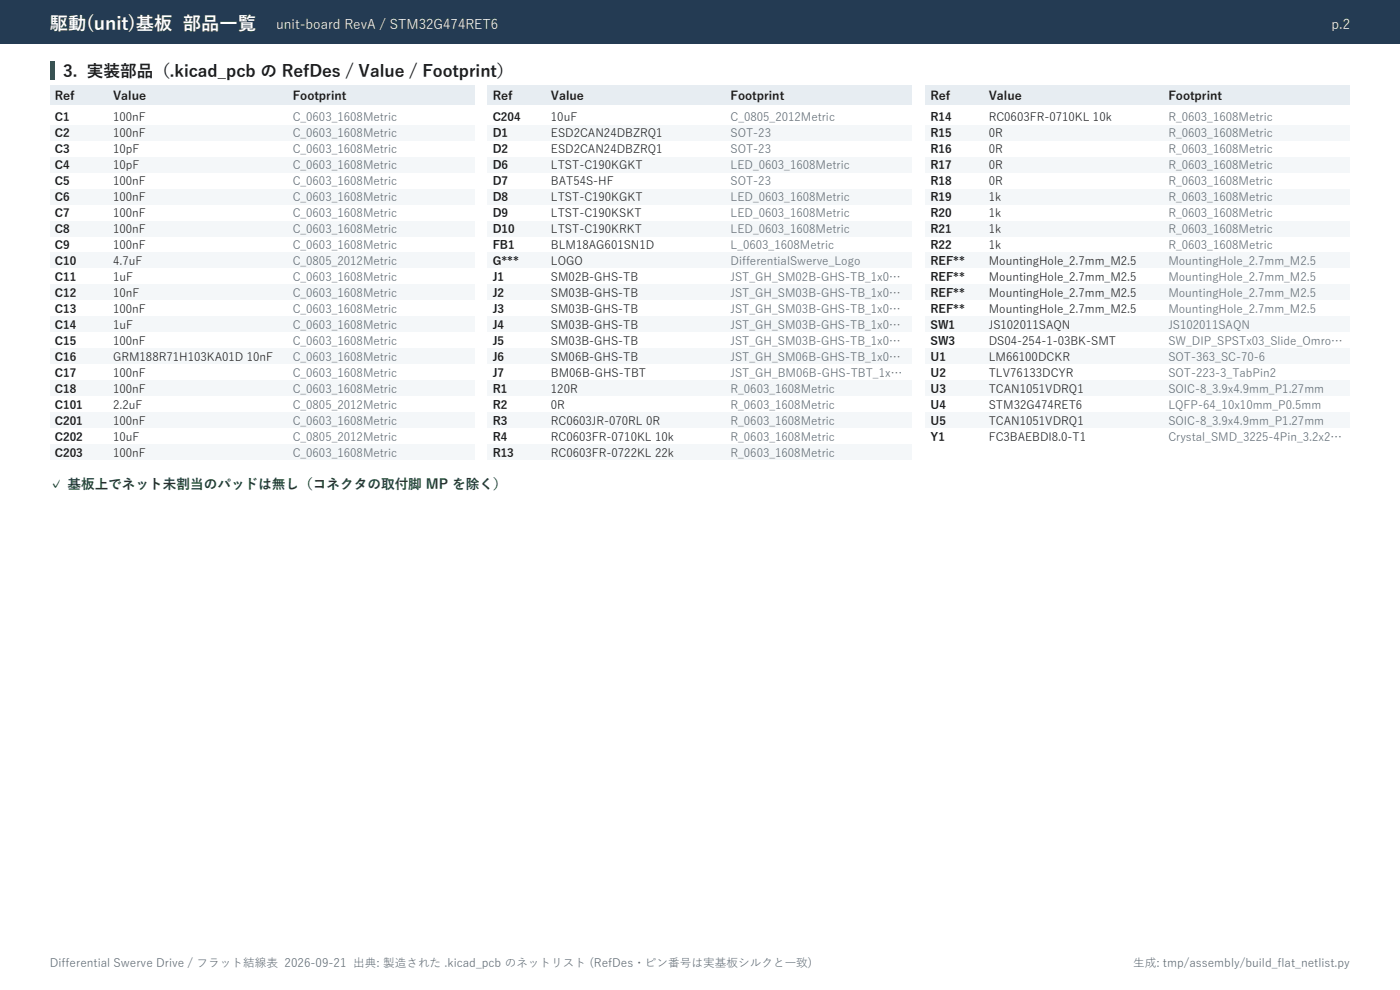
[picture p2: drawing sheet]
<svg xmlns="http://www.w3.org/2000/svg" width="297mm" height="210mm" viewBox="0 0 297 210" stroke-linecap="round" stroke-linejoin="round" font-family="sans-serif">
<defs><g id="words">
<text font-size="3.9" fill="#fff" x="10.6" y="6.3">駆動(unit)基板 部品一覧</text>
<text font-size="3.5" fill="#1a1a1a" x="13.4" y="16.2">3. 実装部品（.kicad_pcb の RefDes / Value / Footprint）</text>
<text font-size="2.9" fill="#0b5d1e" x="10.6" y="103.8">✓ 基板上でネット未割当のパッドは無し（コネクタの取付脚 MP を除く）</text>
<g font-size="2.8" fill="#fff">
<text x="58.6" y="6.2">unit-board RevA / STM32G474RET6</text>
<text x="282.5" y="6.2">p.2</text>
</g>
<g font-size="2.5" fill="#1a1a1a">
<text x="11.6" y="21.2">Ref</text>
<text x="24" y="21.2">Value</text>
<text x="62.1" y="21.2">Footprint</text>
<text x="104.5" y="21.2">Ref</text>
<text x="116.9" y="21.2">Value</text>
<text x="155" y="21.2">Footprint</text>
<text x="197.4" y="21.2">Ref</text>
<text x="209.8" y="21.2">Value</text>
<text x="247.9" y="21.2">Footprint</text>
</g>
<g font-size="2.5" fill="#5b6670">
<text x="10.6" y="205.1">Differential Swerve Drive / フラット結線表 2026-09-21 出典: 製造された .kicad_pcb のネットリスト (RefDes・ピン番号は実基板シルクと一致)</text>
<text x="240.4" y="205.1">生成: tmp/assembly/build_flat_netlist.py</text>
</g>
<g font-size="2.4" fill="#1a1a1a">
<text x="11.6" y="25.8">C1</text>
<text x="11.6" y="29.1">C2</text>
<text x="24" y="25.8">100nF</text>
<text x="24" y="29.1">100nF</text>
<text x="104.5" y="25.8">C204</text>
<text x="104.5" y="29.1">D1</text>
<text x="116.9" y="25.8">10uF</text>
<text x="116.9" y="29.1">ESD2CAN24DBZRQ1</text>
<text x="197.4" y="25.8">R14</text>
<text x="197.4" y="29.1">R15</text>
<text x="209.8" y="25.8">RC0603FR-0710KL 10k</text>
<text x="209.8" y="29.1">0R</text>
<text x="11.6" y="32.5">C3</text>
<text x="11.6" y="35.9">C4</text>
<text x="24" y="32.5">10pF</text>
<text x="24" y="35.9">10pF</text>
<text x="104.5" y="32.5">D2</text>
<text x="104.5" y="35.9">D6</text>
<text x="116.9" y="32.5">ESD2CAN24DBZRQ1</text>
<text x="116.9" y="35.9">LTST-C190KGKT</text>
<text x="197.4" y="32.5">R16</text>
<text x="197.4" y="35.9">R17</text>
<text x="209.8" y="32.5">0R</text>
<text x="209.8" y="35.9">0R</text>
<text x="11.6" y="39.3">C5</text>
<text x="24" y="39.3">100nF</text>
<text x="104.5" y="39.3">D7</text>
<text x="116.9" y="39.3">BAT54S-HF</text>
<text x="197.4" y="39.3">R18</text>
<text x="209.8" y="39.3">0R</text>
<text x="11.6" y="42.7">C6</text>
<text x="11.6" y="46.1">C7</text>
<text x="24" y="42.7">100nF</text>
<text x="24" y="46.1">100nF</text>
<text x="104.5" y="42.7">D8</text>
<text x="104.5" y="46.1">D9</text>
<text x="116.9" y="42.7">LTST-C190KGKT</text>
<text x="116.9" y="46.1">LTST-C190KSKT</text>
<text x="197.4" y="42.7">R19</text>
<text x="197.4" y="46.1">R20</text>
<text x="209.8" y="42.7">1k</text>
<text x="209.8" y="46.1">1k</text>
<text x="11.6" y="49.5">C8</text>
<text x="11.6" y="52.8">C9</text>
<text x="24" y="49.5">100nF</text>
<text x="24" y="52.8">100nF</text>
<text x="104.5" y="49.5">D10</text>
<text x="104.5" y="52.8">FB1</text>
<text x="116.9" y="49.5">LTST-C190KRKT</text>
<text x="116.9" y="52.8">BLM18AG601SN1D</text>
<text x="197.4" y="49.5">R21</text>
<text x="197.4" y="52.8">R22</text>
<text x="209.8" y="49.5">1k</text>
<text x="209.8" y="52.8">1k</text>
<text x="11.6" y="56.2">C10</text>
<text x="11.6" y="59.6">C11</text>
<text x="24" y="56.2">4.7uF</text>
<text x="24" y="59.6">1uF</text>
<text x="104.5" y="56.2">G***</text>
<text x="104.5" y="59.6">J1</text>
<text x="116.9" y="56.2">LOGO</text>
<text x="116.9" y="59.6">SM02B-GHS-TB</text>
<text x="197.4" y="56.2">REF**</text>
<text x="197.4" y="59.6">REF**</text>
<text x="209.8" y="56.2">MountingHole_2.7mm_M2.5</text>
<text x="209.8" y="59.6">MountingHole_2.7mm_M2.5</text>
<text x="11.6" y="63">C12</text>
<text x="24" y="63">10nF</text>
<text x="104.5" y="63">J2</text>
<text x="116.9" y="63">SM03B-GHS-TB</text>
<text x="197.4" y="63">REF**</text>
<text x="209.8" y="63">MountingHole_2.7mm_M2.5</text>
<text x="11.6" y="66.4">C13</text>
<text x="11.6" y="69.8">C14</text>
<text x="24" y="66.4">100nF</text>
<text x="24" y="69.8">1uF</text>
<text x="104.5" y="66.4">J3</text>
<text x="104.5" y="69.8">J4</text>
<text x="116.9" y="66.4">SM03B-GHS-TB</text>
<text x="116.9" y="69.8">SM03B-GHS-TB</text>
<text x="197.4" y="66.4">REF**</text>
<text x="197.4" y="69.8">SW1</text>
<text x="209.8" y="66.4">MountingHole_2.7mm_M2.5</text>
<text x="209.8" y="69.8">JS102011SAQN</text>
<text x="11.6" y="73.2">C15</text>
<text x="11.6" y="76.6">C16</text>
<text x="24" y="73.2">100nF</text>
<text x="24" y="76.6">GRM188R71H103KA01D 10nF</text>
<text x="104.5" y="73.2">J5</text>
<text x="104.5" y="76.6">J6</text>
<text x="116.9" y="73.2">SM03B-GHS-TB</text>
<text x="116.9" y="76.6">SM06B-GHS-TB</text>
<text x="197.4" y="73.2">SW3</text>
<text x="197.4" y="76.6">U1</text>
<text x="209.8" y="73.2">DS04-254-1-03BK-SMT</text>
<text x="209.8" y="76.6">LM66100DCKR</text>
<text x="11.6" y="79.9">C17</text>
<text x="11.6" y="83.3">C18</text>
<text x="24" y="79.9">100nF</text>
<text x="24" y="83.3">100nF</text>
<text x="104.5" y="79.9">J7</text>
<text x="104.5" y="83.3">R1</text>
<text x="116.9" y="79.9">BM06B-GHS-TBT</text>
<text x="116.9" y="83.3">120R</text>
<text x="197.4" y="79.9">U2</text>
<text x="197.4" y="83.3">U3</text>
<text x="209.8" y="79.9">TLV76133DCYR</text>
<text x="209.8" y="83.3">TCAN1051VDRQ1</text>
<text x="11.6" y="86.7">C101</text>
<text x="24" y="86.7">2.2uF</text>
<text x="104.5" y="86.7">R2</text>
<text x="116.9" y="86.7">0R</text>
<text x="197.4" y="86.7">U4</text>
<text x="209.8" y="86.7">STM32G474RET6</text>
<text x="11.6" y="90.1">C201</text>
<text x="11.6" y="93.5">C202</text>
<text x="24" y="90.1">100nF</text>
<text x="24" y="93.5">10uF</text>
<text x="104.5" y="90.1">R3</text>
<text x="104.5" y="93.5">R4</text>
<text x="116.9" y="90.1">RC0603JR-070RL 0R</text>
<text x="116.9" y="93.5">RC0603FR-0710KL 10k</text>
<text x="197.4" y="90.1">U5</text>
<text x="197.4" y="93.5">Y1</text>
<text x="209.8" y="90.1">TCAN1051VDRQ1</text>
<text x="209.8" y="93.5">FC3BAEBDI8.0-T1</text>
<text x="11.6" y="96.9">C203</text>
<text x="24" y="96.9">100nF</text>
<text x="104.5" y="96.9">R13</text>
<text x="116.9" y="96.9">RC0603FR-0722KL 22k</text>
</g>
<g font-size="2.4" fill="#5b6670">
<text x="62.1" y="25.8">C_0603_1608Metric</text>
<text x="62.1" y="29.1">C_0603_1608Metric</text>
<text x="155" y="25.8">C_0805_2012Metric</text>
<text x="155" y="29.1">SOT-23</text>
<text x="247.9" y="25.8">R_0603_1608Metric</text>
<text x="247.9" y="29.1">R_0603_1608Metric</text>
<text x="62.1" y="32.5">C_0603_1608Metric</text>
<text x="62.1" y="35.9">C_0603_1608Metric</text>
<text x="155" y="32.5">SOT-23</text>
<text x="155" y="35.9">LED_0603_1608Metric</text>
<text x="247.9" y="32.5">R_0603_1608Metric</text>
<text x="247.9" y="35.9">R_0603_1608Metric</text>
<text x="62.1" y="39.3">C_0603_1608Metric</text>
<text x="155" y="39.3">SOT-23</text>
<text x="247.9" y="39.3">R_0603_1608Metric</text>
<text x="62.1" y="42.7">C_0603_1608Metric</text>
<text x="62.1" y="46.1">C_0603_1608Metric</text>
<text x="155" y="42.7">LED_0603_1608Metric</text>
<text x="155" y="46.1">LED_0603_1608Metric</text>
<text x="247.9" y="42.7">R_0603_1608Metric</text>
<text x="247.9" y="46.1">R_0603_1608Metric</text>
<text x="62.1" y="49.5">C_0603_1608Metric</text>
<text x="62.1" y="52.8">C_0603_1608Metric</text>
<text x="155" y="49.5">LED_0603_1608Metric</text>
<text x="155" y="52.8">L_0603_1608Metric</text>
<text x="247.9" y="49.5">R_0603_1608Metric</text>
<text x="247.9" y="52.8">R_0603_1608Metric</text>
<text x="62.1" y="56.2">C_0805_2012Metric</text>
<text x="62.1" y="59.6">C_0603_1608Metric</text>
<text x="155" y="56.2">DifferentialSwerve_Logo</text>
<text x="155" y="59.6">JST_GH_SM02B-GHS-TB_1x0…</text>
<text x="247.9" y="56.2">MountingHole_2.7mm_M2.5</text>
<text x="247.9" y="59.6">MountingHole_2.7mm_M2.5</text>
<text x="62.1" y="63">C_0603_1608Metric</text>
<text x="155" y="63">JST_GH_SM03B-GHS-TB_1x0…</text>
<text x="247.9" y="63">MountingHole_2.7mm_M2.5</text>
<text x="62.1" y="66.4">C_0603_1608Metric</text>
<text x="62.1" y="69.8">C_0603_1608Metric</text>
<text x="155" y="66.4">JST_GH_SM03B-GHS-TB_1x0…</text>
<text x="155" y="69.8">JST_GH_SM03B-GHS-TB_1x0…</text>
<text x="247.9" y="66.4">MountingHole_2.7mm_M2.5</text>
<text x="247.9" y="69.8">JS102011SAQN</text>
<text x="62.1" y="73.2">C_0603_1608Metric</text>
<text x="62.1" y="76.6">C_0603_1608Metric</text>
<text x="155" y="73.2">JST_GH_SM03B-GHS-TB_1x0…</text>
<text x="155" y="76.6">JST_GH_SM06B-GHS-TB_1x0…</text>
<text x="247.9" y="73.2">SW_DIP_SPSTx03_Slide_Omro…</text>
<text x="247.9" y="76.6">SOT-363_SC-70-6</text>
<text x="62.1" y="79.9">C_0603_1608Metric</text>
<text x="62.1" y="83.3">C_0603_1608Metric</text>
<text x="155" y="79.9">JST_GH_BM06B-GHS-TBT_1x…</text>
<text x="155" y="83.3">R_0603_1608Metric</text>
<text x="247.9" y="79.9">SOT-223-3_TabPin2</text>
<text x="247.9" y="83.3">SOIC-8_3.9x4.9mm_P1.27mm</text>
<text x="62.1" y="86.7">C_0805_2012Metric</text>
<text x="155" y="86.7">R_0603_1608Metric</text>
<text x="247.9" y="86.7">LQFP-64_10x10mm_P0.5mm</text>
<text x="62.1" y="90.1">C_0603_1608Metric</text>
<text x="62.1" y="93.5">C_0805_2012Metric</text>
<text x="155" y="90.1">R_0603_1608Metric</text>
<text x="155" y="93.5">R_0603_1608Metric</text>
<text x="247.9" y="90.1">SOIC-8_3.9x4.9mm_P1.27mm</text>
<text x="247.9" y="93.5">Crystal_SMD_3225-4Pin_3.2x2…</text>
<text x="62.1" y="96.9">C_0603_1608Metric</text>
<text x="155" y="96.9">R_0603_1608Metric</text>
</g>
</g></defs>
<path d="M0 0h297v9.2h-297z" fill-rule="evenodd" fill="#243b53"/>
<path d="M10.6 13.1h1v3.8h-1z" fill-rule="evenodd" fill="#1f5c8b"/>
<path d="M10.6 18h90v4.2h-90z" fill-rule="evenodd" fill="#e7edf2"/>
<g fill="#f4f7f9">
<path d="M10.6 26.5h90v3.3h-90z" fill-rule="evenodd"/>
<path d="M10.6 33.2h90v3.4h-90z" fill-rule="evenodd"/>
<path d="M10.6 40h90v3.4h-90z" fill-rule="evenodd"/>
<path d="M10.6 46.8h90v3.4h-90z" fill-rule="evenodd"/>
<path d="M10.6 53.6h90v3.3h-90z" fill-rule="evenodd"/>
<path d="M10.6 60.3h90v3.4h-90z" fill-rule="evenodd"/>
<path d="M10.6 67.1h90v3.4h-90z" fill-rule="evenodd"/>
<path d="M10.6 73.9h90v3.4h-90z" fill-rule="evenodd"/>
<path d="M10.6 80.6h90v3.4h-90z" fill-rule="evenodd"/>
<path d="M10.6 87.4h90v3.4h-90z" fill-rule="evenodd"/>
<path d="M10.6 94.2h90v3.4h-90z" fill-rule="evenodd"/>
</g>
<path d="M103.5 18h90v4.2h-90z" fill-rule="evenodd" fill="#e7edf2"/>
<g fill="#f4f7f9">
<path d="M103.5 26.5h90v3.3h-90z" fill-rule="evenodd"/>
<path d="M103.5 33.2h90v3.4h-90z" fill-rule="evenodd"/>
<path d="M103.5 40h90v3.4h-90z" fill-rule="evenodd"/>
<path d="M103.5 46.8h90v3.4h-90z" fill-rule="evenodd"/>
<path d="M103.5 53.6h90v3.3h-90z" fill-rule="evenodd"/>
<path d="M103.5 60.3h90v3.4h-90z" fill-rule="evenodd"/>
<path d="M103.5 67.1h90v3.4h-90z" fill-rule="evenodd"/>
<path d="M103.5 73.9h90v3.4h-90z" fill-rule="evenodd"/>
<path d="M103.5 80.6h90v3.4h-90z" fill-rule="evenodd"/>
<path d="M103.5 87.4h90v3.4h-90z" fill-rule="evenodd"/>
<path d="M103.5 94.2h90v3.4h-90z" fill-rule="evenodd"/>
</g>
<path d="M196.4 18h90v4.2h-90z" fill-rule="evenodd" fill="#e7edf2"/>
<g fill="#f4f7f9">
<path d="M196.4 26.5h90v3.3h-90z" fill-rule="evenodd"/>
<path d="M196.4 33.2h90v3.4h-90z" fill-rule="evenodd"/>
<path d="M196.4 40h90v3.4h-90z" fill-rule="evenodd"/>
<path d="M196.4 46.8h90v3.4h-90z" fill-rule="evenodd"/>
<path d="M196.4 53.6h90v3.3h-90z" fill-rule="evenodd"/>
<path d="M196.4 60.3h90v3.4h-90z" fill-rule="evenodd"/>
<path d="M196.4 67.1h90v3.4h-90z" fill-rule="evenodd"/>
<path d="M196.4 73.9h90v3.4h-90z" fill-rule="evenodd"/>
<path d="M196.4 80.6h90v3.4h-90z" fill-rule="evenodd"/>
<path d="M196.4 87.4h90v3.4h-90z" fill-rule="evenodd"/>
</g>
<use href="#words"/>
</svg>
